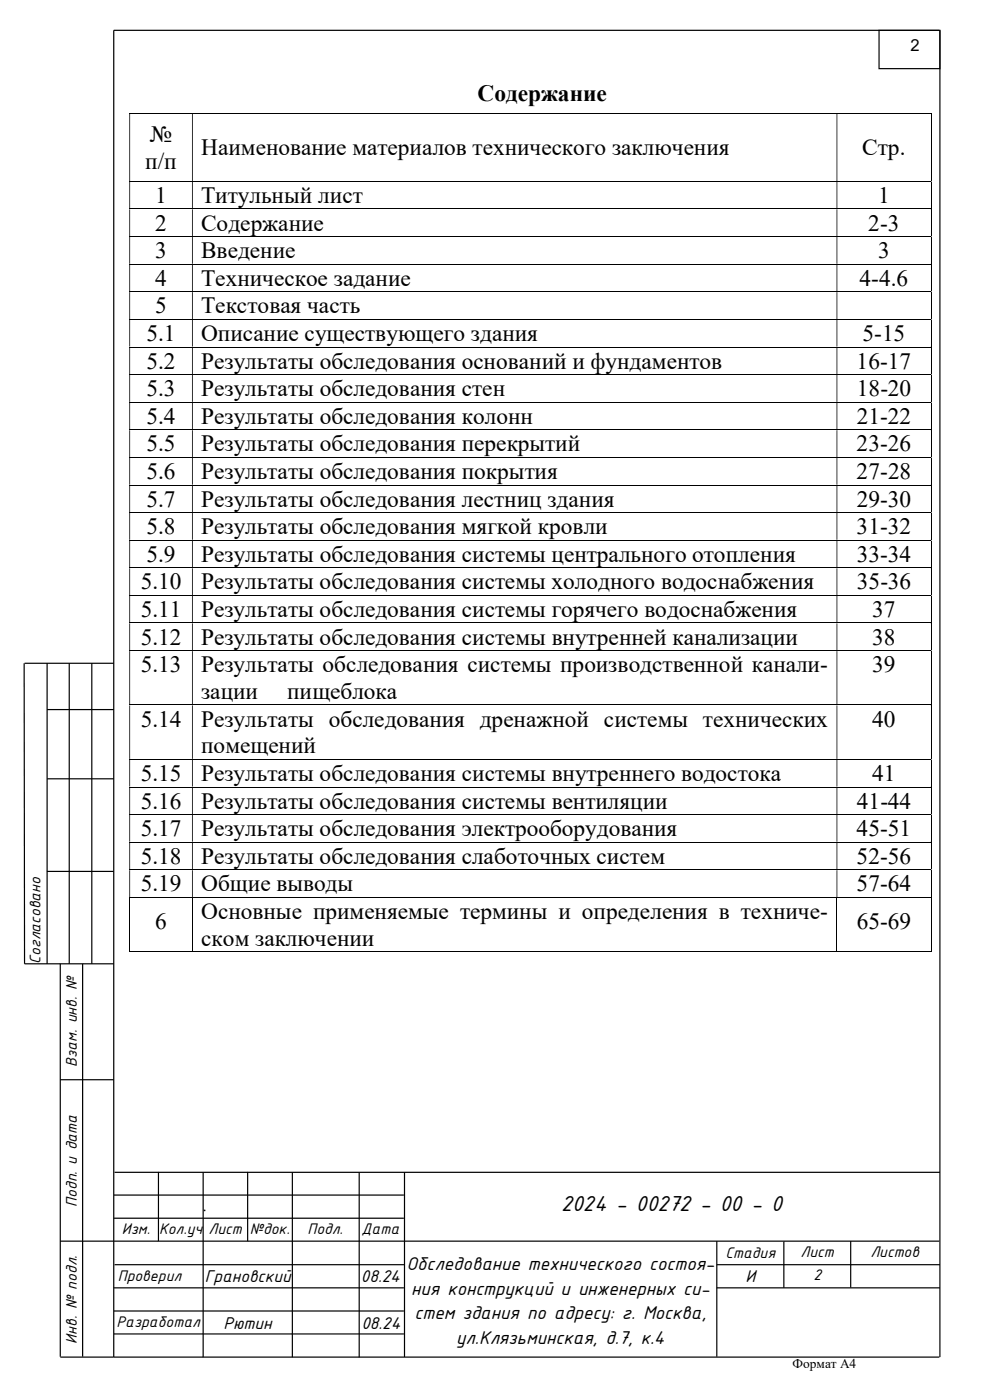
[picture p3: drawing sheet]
<svg xmlns="http://www.w3.org/2000/svg" width="210mm" height="297mm" viewBox="0 0 210 297" stroke-linecap="round" stroke-linejoin="round" font-family="sans-serif">
<defs><g id="words">
<g font-size="5">
<text x="101.3" y="21.5">Содержание</text>
<text x="30.8" y="35.8">п/п</text>
<text x="31.8" y="30.1">№</text>
<text x="42.7" y="32.9">Наименование материалов технического заключения</text>
<text x="182.9" y="32.9">Стр.</text>
<text x="32.9" y="43.1">1</text>
<text x="42.7" y="43.1">Титульный лист</text>
<text x="186.3" y="43.1">1</text>
<text x="32.9" y="48.9">2</text>
<text x="42.7" y="48.9">Содержание</text>
<text x="184.2" y="48.9">2-3</text>
<text x="32.9" y="54.8">3</text>
<text x="42.7" y="54.8">Введение</text>
<text x="186.3" y="54.8">3</text>
<text x="32.9" y="60.6">4</text>
<text x="42.7" y="60.6">Техническое задание</text>
<text x="182.3" y="60.6">4-4.6</text>
<text x="32.9" y="66.5">5</text>
<text x="42.7" y="66.5">Текстовая часть</text>
<text x="31.1" y="72.3">5.1</text>
<text x="42.7" y="72.3">Описание существующего здания</text>
<text x="183" y="72.3">5-15</text>
<text x="31.1" y="78.2">5.2</text>
<text x="42.7" y="78.2">Результаты обследования оснований и фундаментов</text>
<text x="181.7" y="78.2">16-17</text>
<text x="31.1" y="84">5.3</text>
<text x="31.1" y="89.9">5.4</text>
<text x="42.7" y="84">Результаты обследования стен</text>
<text x="42.7" y="89.9">Результаты обследования колонн</text>
<text x="181.7" y="89.9">21-22</text>
<text x="181.8" y="84">18-20</text>
<text x="31.1" y="95.8">5.5</text>
<text x="42.7" y="95.8">Результаты обследования перекрытий</text>
<text x="181.7" y="95.8">23-26</text>
<text x="31.1" y="101.6">5.6</text>
<text x="42.7" y="101.6">Результаты обследования покрытия</text>
<text x="181.7" y="101.6">27-28</text>
<text x="31.1" y="107.5">5.7</text>
<text x="42.7" y="107.5">Результаты обследования лестниц здания</text>
<text x="181.7" y="107.5">29-30</text>
<text x="31.1" y="113.3">5.8</text>
<text x="42.7" y="113.3">Результаты обследования мягкой кровли</text>
<text x="181.7" y="113.3">31-32</text>
<text x="31.1" y="119.2">5.9</text>
<text x="42.7" y="119.2">Результаты обследования системы центрального отопления</text>
<text x="181.7" y="119.2">33-34</text>
<text x="29.8" y="125.1">5.10</text>
<text x="42.7" y="125.1">Результаты обследования системы холодного водоснабжения</text>
<text x="181.8" y="125.1">35-36</text>
<text x="29.8" y="130.9">5.11</text>
<text x="42.7" y="130.9">Результаты обследования системы горячего водоснабжения</text>
<text x="185" y="130.9">37</text>
<text x="29.8" y="136.7">5.12</text>
<text x="42.7" y="136.7">Результаты обследования системы внутренней канализации</text>
<text x="185" y="136.7">38</text>
<text x="29.8" y="142.6">5.13</text>
<text x="42.7" y="142.6">Результаты обследования системы производственной канали-</text>
<text x="185" y="142.6">39</text>
<text x="42.7" y="148.3">зации</text>
<text x="60.9" y="148.3">пищеблока</text>
<text x="29.8" y="154.1">5.14</text>
<text x="42.7" y="154.1">Результаты обследования дренажной системы технических</text>
<text x="185" y="154.1">40</text>
<text x="42.7" y="159.8">помещений</text>
<text x="29.8" y="165.7">5.15</text>
<text x="42.7" y="165.7">Результаты обследования системы внутреннего водостока</text>
<text x="185" y="165.7">41</text>
<text x="29.8" y="171.5">5.16</text>
<text x="42.7" y="171.5">Результаты обследования системы вентиляции</text>
<text x="181.8" y="171.5">41-44</text>
<text x="29.8" y="177.4">5.17</text>
<text x="42.7" y="177.4">Результаты обследования электрооборудования</text>
<text x="181.7" y="177.4">45-51</text>
<text x="29.8" y="183.3">5.18</text>
<text x="42.7" y="183.3">Результаты обследования слаботочных систем</text>
<text x="181.7" y="183.3">52-56</text>
<text x="29.8" y="189.1">5.19</text>
<text x="42.7" y="189.1">Общие выводы</text>
<text x="181.7" y="189.1">57-64</text>
<text x="32.9" y="197.1">6</text>
<text x="42.7" y="194.9">Основные применяемые термины и определения в техниче-</text>
<text x="181.7" y="197.1">65-69</text>
<text x="42.7" y="200.6">ском заключении</text>
<text x="119" y="256.9">2024 - 00272 - 00 - 0</text>
</g>
<g font-size="4.2">
<text x="86.2" y="269.5">Обследование технического состоя-</text>
<text x="87.2" y="274.7">ния конструкций и инженерных си-</text>
<text x="87.9" y="279.9">стем здания по адресу: г. Москва,</text>
<text x="96.8" y="285">ул.Клязьминская, д.7, к.4</text>
</g>
<g font-size="3.9">
<text x="43.1" y="257">.</text>
<text x="43.5" y="272.1">Грановский</text>
<text x="76.6" y="272">08.24</text>
<text x="158.2" y="272.1">И</text>
<text x="47.4" y="281.9">Рютин</text>
<text x="76.7" y="281.9">08.24</text>
</g>
<g font-size="3.5">
<text x="193.1" y="10.9">2</text>
<text x="8.6" y="204.5" transform="rotate(-90 8.6 204.5)">Согласовано</text>
<text x="16.3" y="226.4" transform="rotate(-90 16.3 226.4)">Взам. инв. №</text>
<text x="16.3" y="256" transform="rotate(-90 16.3 256)">Подп. и дата</text>
<text x="25.9" y="261.9">Изм.</text>
<text x="33.7" y="261.8">Кол.уч</text>
<text x="44.2" y="261.9">Лист</text>
<text x="53" y="261.9">№док.</text>
<text x="65.2" y="261.9">Подл.</text>
<text x="76.7" y="261.9">Дата</text>
<text x="153.9" y="266.8">Стадия</text>
<text x="169.8" y="266.7">Лист</text>
<text x="184.7" y="266.7">Листов</text>
<text x="25" y="271.7">Проверил</text>
<text x="172.6" y="271.7">2</text>
<text x="24.7" y="281.6">Разработал</text>
<text x="16.3" y="285.1" transform="rotate(-90 16.3 285.1)">Инв. № подл.</text>
</g>
<text font-size="2.8" x="168.1" y="290.3">Формат А4</text>
</g></defs>
<g fill="none" stroke="#000" stroke-width=".25">
<path d="M186.5 6.4h12.9v8.2h-12.9zM199.3 6.4h-175.2v281.5M199.4 6.4v281.5M5.1 140.7l.1 63.8h18.9M5.2 140.7h18.9M10 140.7v63.8M10 150.5h14.2M14.7 140.7v63.8M19.5 140.7v63.8M10 165.2h14.2M9.9 184.9h14.2M12.8 204.5v83.3"/>
<path d="M17.5 204.5v83.3M12.8 229.1h11.3M24.1 258.4h61.6M24.1 253.5h61.6M24.3 248.7h175.1M33.6 248.6v14.7M43.1 248.7v39.3M52.5 248.6v14.7M62 248.7v39.3M76.2 248.7v39.3M85.8 248.7v39.2M12.8 263.3h186.5"/>
<path d="M24.1 273.2h61.6M24.1 278.1h61.6M24.3 268.3h61.5M152.1 273.2h47.3M152.1 268.3h47.3M152.1 263.3v24.5M166.3 263.4v9.8M180.5 263.3v9.8M12.8 287.9h186.5M24.1 283h61.6"/>
</g>
<g fill="none" stroke="#000" stroke-width=".21">
<path d="M27.4 24.1h170M27.4 38.5h170M197.5 24.2v14.2M197.5 38.6v5.6M27.4 44.3h170M27.4 50.2h170M27.4 56h170M197.5 44.4v5.7M197.5 50.3v5.7M197.5 56.1v5.7M27.4 61.9h170M27.4 67.8h170"/>
<path d="M27.4 73.6h170M27.4 79.5h170M197.5 62v5.7M197.5 67.9v5.6M197.5 73.7v5.7M197.5 79.5v5.8M27.4 85.3h170M27.4 91.2h170M27.4 97h170M197.5 85.4v5.7M197.5 91.3v5.6M197.5 97.1v5.7"/>
<path d="M27.4 102.9h170M27.4 108.8h170M27.4 114.6h170M197.5 103v5.7M197.5 108.8v5.7M197.5 114.7v5.7M27.4 120.5h170M27.4 126.3h170M27.4 132.2h170M27.4 138h170M197.5 120.6v5.6M197.5 126.4v5.7"/>
<path d="M197.5 132.2v5.8M197.5 138.1v11.4M27.4 149.6h170M197.5 149.6v11.4M27.4 161.1h170M27.4 167h170M27.4 172.8h170M27.4 178.6h170M197.5 161.2v5.7M197.5 167v5.7M197.5 172.9v5.7M197.5 178.7v5.7"/>
<path d="M27.4 184.5h170M27.4 190.4h170M27.5 190.5v11.5M40.8 190.5v11.5M177.5 190.5v11.5M197.5 184.6v5.7M197.5 190.5v11.5M27.4 201.9h13.3M40.9 201.9h136.6M177.6 201.9h19.8"/>
</g>
<g fill="#000">
<path d="M197.4 24h.2v.2h-.2zM27.4 24.2h.2v14.2h-.2zM40.7 24.2h.2v14.2h-.2zM177.5 24.2h.1v14.2h-.1z" fill-rule="evenodd"/>
<path d="M197.4 38.4h.2v.2h-.2zM27.4 38.6h.2v5.6h-.2zM40.7 38.6h.2v5.6h-.2zM177.5 38.6h.1v5.6h-.1z" fill-rule="evenodd"/>
<path d="M197.4 44.2h.2v.2h-.2zM27.4 44.4h.2v5.7h-.2zM40.7 44.4h.2v5.7h-.2zM177.5 44.4h.1v5.7h-.1z" fill-rule="evenodd"/>
<path d="M197.4 50.1h.2v.2h-.2zM27.4 50.3h.2v5.7h-.2zM40.7 50.3h.2v5.7h-.2zM177.5 50.3h.1v5.7h-.1z" fill-rule="evenodd"/>
<path d="M197.4 56h.2v.1h-.2zM27.4 56.1h.2v5.7h-.2zM40.7 56.1h.2v5.7h-.2zM177.5 56.1h.1v5.7h-.1z" fill-rule="evenodd"/>
<path d="M197.4 61.8h.2v.2h-.2zM27.4 62h.2v5.7h-.2zM40.7 62h.2v5.7h-.2zM177.5 62h.1v5.7h-.1z" fill-rule="evenodd"/>
<path d="M197.4 67.7h.2v.2h-.2zM27.4 67.9h.2v5.6h-.2zM40.7 67.9h.2v5.6h-.2zM177.5 67.9h.1v5.6h-.1z" fill-rule="evenodd"/>
<path d="M197.4 73.5h.2v.2h-.2zM27.4 73.7h.2v5.7h-.2zM40.7 73.7h.2v5.7h-.2zM177.5 73.7h.1v5.7h-.1z" fill-rule="evenodd"/>
<path d="M197.4 79.4h.2v.1h-.2zM27.4 79.5h.2v5.8h-.2zM40.7 79.5h.2v5.8h-.2zM177.5 79.5h.1v5.8h-.1z" fill-rule="evenodd"/>
<path d="M197.4 85.3h.2v.1h-.2zM27.4 85.4h.2v5.7h-.2zM40.7 85.4h.2v5.7h-.2zM177.5 85.4h.1v5.7h-.1z" fill-rule="evenodd"/>
<path d="M197.4 91.1h.2v.2h-.2zM27.4 91.3h.2v5.6h-.2zM40.7 91.3h.2v5.6h-.2zM177.5 91.3h.1v5.6h-.1z" fill-rule="evenodd"/>
<path d="M197.4 96.9h.2v.2h-.2zM27.4 97.1h.2v5.7h-.2zM40.7 97.1h.2v5.7h-.2zM177.5 97.1h.1v5.7h-.1z" fill-rule="evenodd"/>
<path d="M197.4 102.8h.2v.2h-.2zM27.4 103h.2v5.7h-.2zM40.7 103h.2v5.7h-.2zM177.5 103h.1v5.7h-.1z" fill-rule="evenodd"/>
<path d="M197.4 108.7h.2v.1h-.2zM27.4 108.8h.2v5.7h-.2zM40.7 108.8h.2v5.7h-.2zM177.5 108.8h.1v5.7h-.1z" fill-rule="evenodd"/>
<path d="M197.4 114.5h.2v.2h-.2zM27.4 114.7h.2v5.7h-.2zM40.7 114.7h.2v5.7h-.2zM177.5 114.7h.1v5.7h-.1z" fill-rule="evenodd"/>
<path d="M197.4 120.4h.2v.2h-.2zM27.4 120.6h.2v5.6h-.2zM40.7 120.6h.2v5.6h-.2zM177.5 120.6h.1v5.6h-.1z" fill-rule="evenodd"/>
<path d="M197.4 126.2h.2v.2h-.2zM27.4 126.4h.2v5.7h-.2zM40.7 126.4h.2v5.7h-.2zM177.5 126.4h.1v5.7h-.1z" fill-rule="evenodd"/>
<path d="M197.4 132.1h.2v.1h-.2zM27.4 132.2h.2v5.8h-.2zM40.7 132.2h.2v5.8h-.2zM177.5 132.2h.1v5.8h-.1z" fill-rule="evenodd"/>
<path d="M197.4 138h.2v.1h-.2zM27.4 138.1h.2v11.4h-.2zM40.7 138.1h.2v11.4h-.2zM177.5 138.1h.1v11.4h-.1z" fill-rule="evenodd"/>
<path d="M197.4 149.5h.2v.1h-.2zM27.4 149.6h.2v11.4h-.2zM40.7 149.6h.2v11.4h-.2zM177.5 149.6h.1v11.4h-.1z" fill-rule="evenodd"/>
<path d="M197.4 161h.2v.2h-.2zM27.4 161.2h.2v5.7h-.2zM40.7 161.2h.2v5.7h-.2zM177.5 161.2h.1v5.7h-.1z" fill-rule="evenodd"/>
<path d="M197.4 166.9h.2v.1h-.2zM27.4 167h.2v5.7h-.2zM40.7 167h.2v5.7h-.2zM177.5 167h.1v5.7h-.1z" fill-rule="evenodd"/>
<path d="M197.4 172.7h.2v.2h-.2zM27.4 172.9h.2v5.7h-.2zM40.7 172.9h.2v5.7h-.2zM177.5 172.9h.1v5.7h-.1z" fill-rule="evenodd"/>
<path d="M197.4 178.6h.2v.1h-.2zM27.4 178.7h.2v5.7h-.2zM40.7 178.7h.2v5.7h-.2zM177.5 178.7h.1v5.7h-.1z" fill-rule="evenodd"/>
<path d="M197.4 184.4h.2v.2h-.2zM27.4 184.6h.2v5.7h-.2zM40.7 184.6h.2v5.7h-.2zM177.5 184.6h.1v5.7h-.1z" fill-rule="evenodd"/>
</g>
<path d="M197.4 190.3h.2v.2h-.2zM197.4 201.8h.2v.2h-.2z" fill="#000"/>
<use href="#words"/>
</svg>
